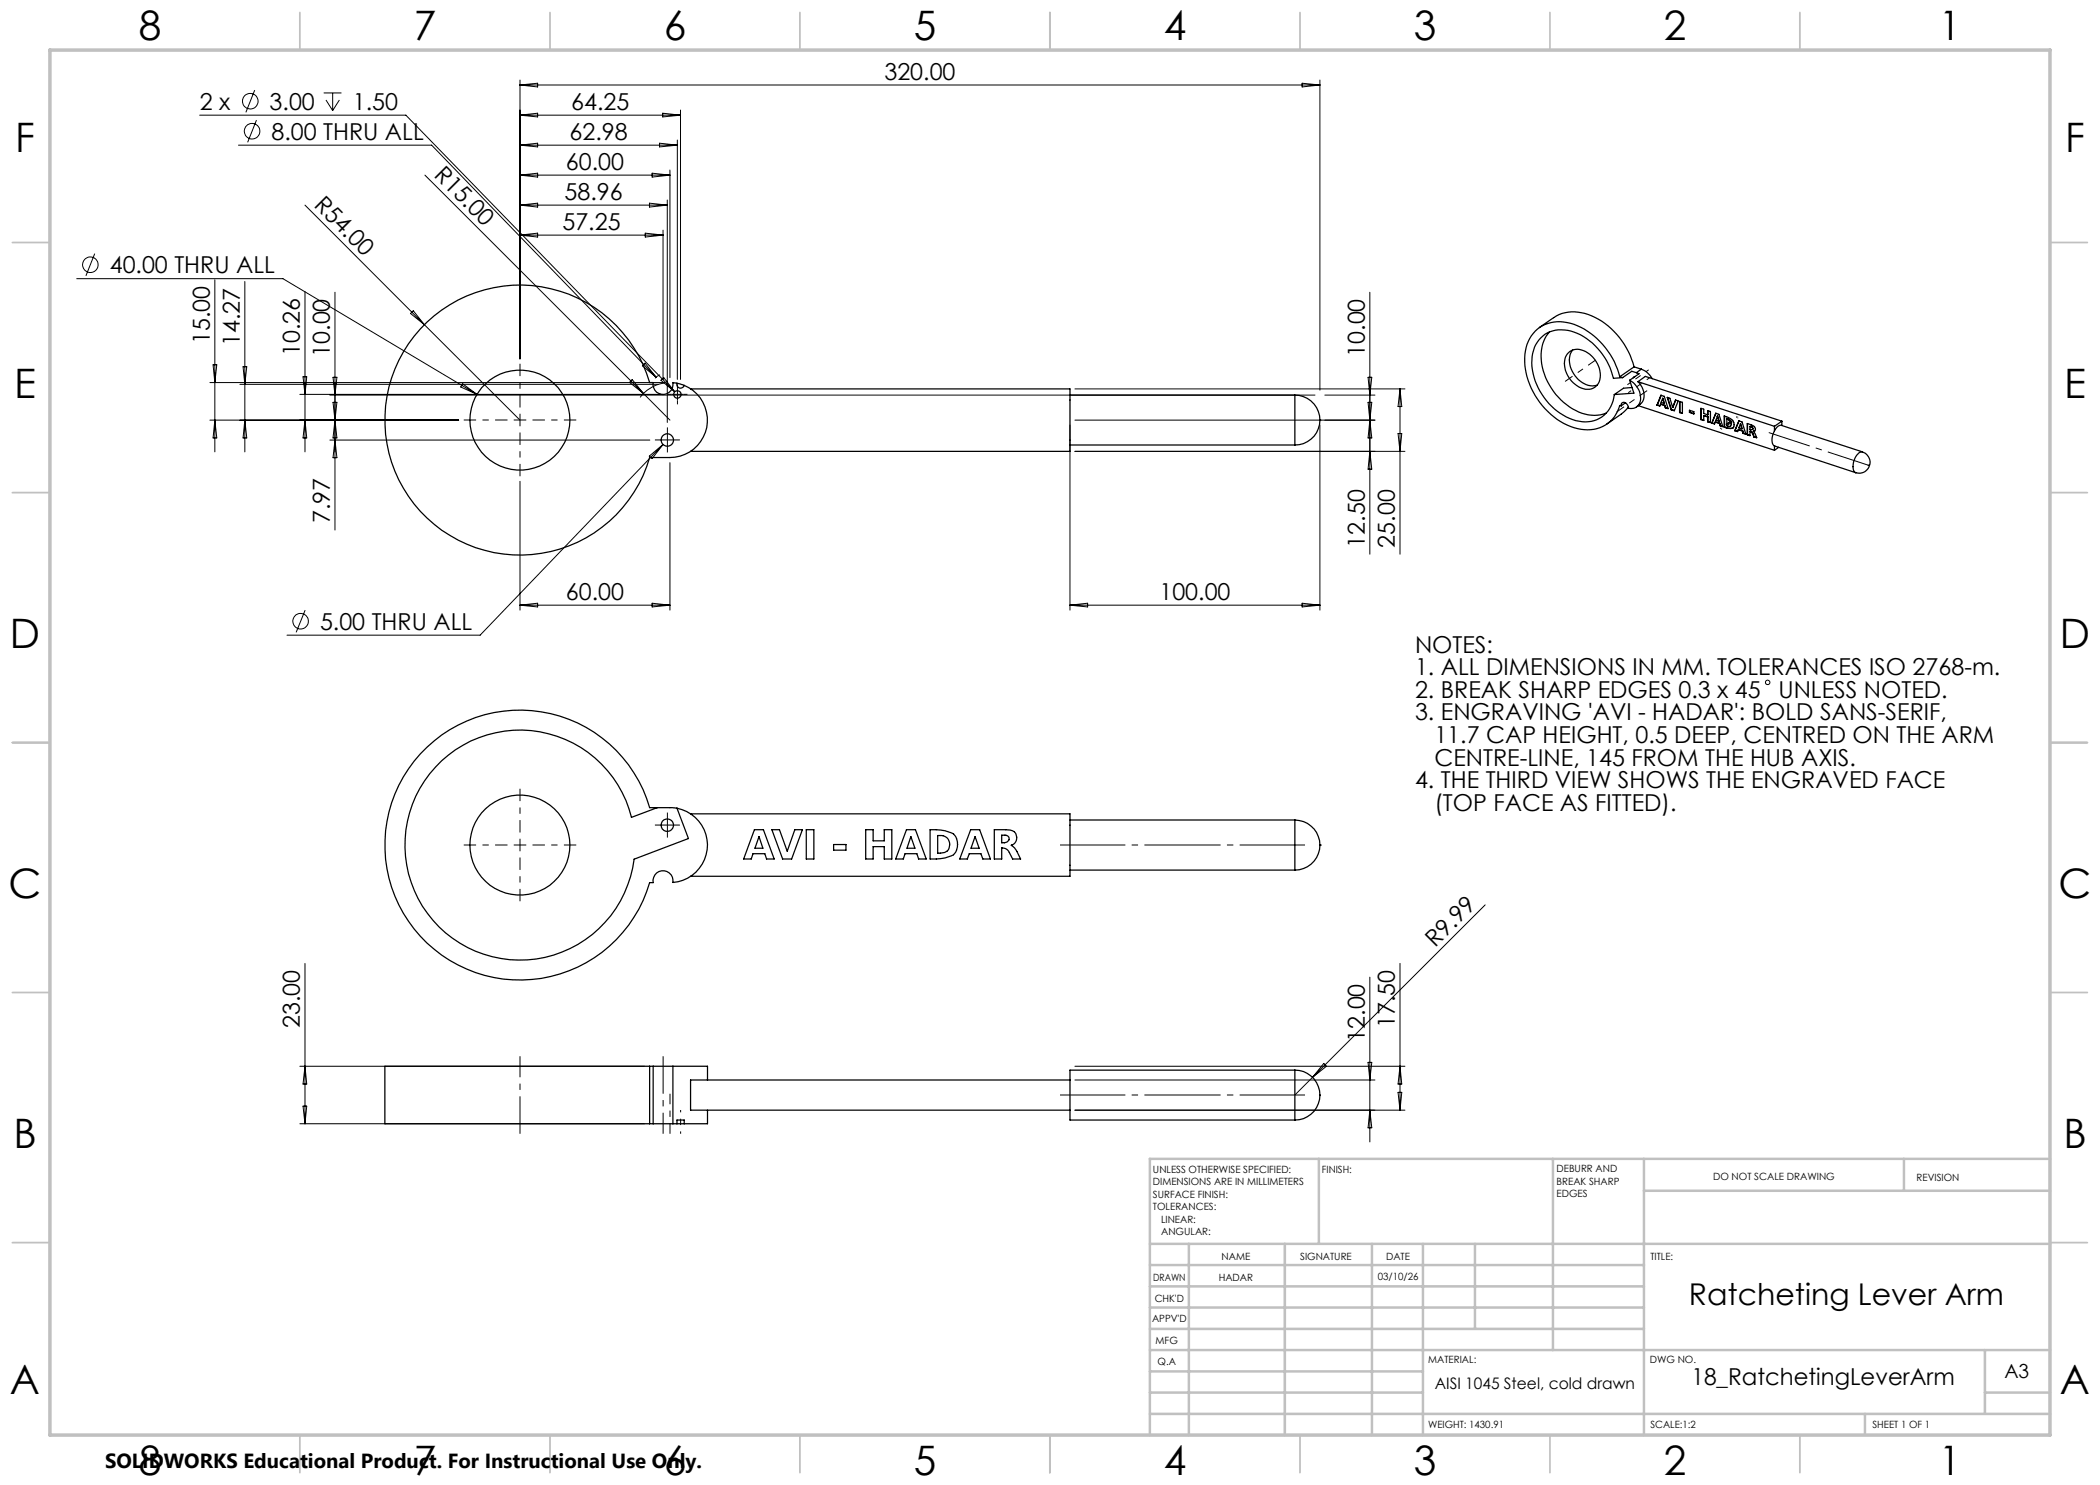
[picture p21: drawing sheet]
<svg xmlns="http://www.w3.org/2000/svg" width="420mm" height="297mm" viewBox="0 0 420 297" stroke-linecap="round" stroke-linejoin="round" font-family="sans-serif">
<defs><g id="words">
<g font-size="8.1">
<text x="27.7" y="8">8</text>
<text x="82.7" y="8">7</text>
<text x="132.7" y="8">6</text>
<text x="182.7" y="8">5</text>
<text x="232.7" y="8">4</text>
<text x="282.7" y="8">3</text>
<text x="332.7" y="8">2</text>
<text x="387.7" y="8">1</text>
<text x="3" y="30.4">F</text>
<text x="413" y="30.4">F</text>
<text x="2.8" y="79.6">E</text>
<text x="412.8" y="79.6">E</text>
<text x="2" y="129.6">D</text>
<text x="412" y="129.6">D</text>
<text x="1.7" y="179.6">C</text>
<text x="411.7" y="179.6">C</text>
<text x="2.7" y="229.6">B</text>
<text x="412.7" y="229.6">B</text>
<text x="2" y="278.9">A</text>
<text x="412" y="278.9">A</text>
<text x="27.7" y="295">8</text>
<text x="82.7" y="295">7</text>
<text x="132.7" y="295">6</text>
<text x="182.7" y="295">5</text>
<text x="232.7" y="295">4</text>
<text x="282.7" y="295">3</text>
<text x="332.7" y="295">2</text>
<text x="387.7" y="295">1</text>
</g>
<text font-size="6" x="337.8" y="261">Ratcheting Lever Arm</text>
<g font-size="4.7">
<text x="176.9" y="16">320.00</text>
<text x="39.9" y="21.9">2 x</text>
<text x="53.9" y="21.9">3.00</text>
<text x="70.6" y="21.9">1.50</text>
<text x="114.2" y="22">64.25</text>
<text x="54.3" y="27.9">8.00 THRU ALL</text>
<text x="113.9" y="28">62.98</text>
<text x="86.6" y="35.2" transform="rotate(45 86.6 35.2)">R15.00</text>
<text x="113.2" y="34">60.00</text>
<text x="62.6" y="41.2" transform="rotate(45 62.6 41.2)">R54.00</text>
<text x="112.9" y="40">58.96</text>
<text x="112.5" y="46">57.25</text>
<text x="21.9" y="54.6">40.00 THRU ALL</text>
<text x="42" y="68.9" transform="rotate(-90 42 68.9)">15.00</text>
<text x="48" y="69.2" transform="rotate(-90 48 69.2)">14.27</text>
<text x="60" y="71.2" transform="rotate(-90 60 71.2)">10.26</text>
<text x="66" y="71.4" transform="rotate(-90 66 71.4)">10.00</text>
<text x="273" y="71.4" transform="rotate(-90 273 71.4)">10.00</text>
<text x="66" y="104.7" transform="rotate(-90 66 104.7)">7.97</text>
<text x="273" y="109.5" transform="rotate(-90 273 109.5)">12.50</text>
<text x="279" y="109.5" transform="rotate(-90 279 109.5)">25.00</text>
<text x="113.2" y="120">60.00</text>
<text x="231.9" y="120">100.00</text>
<text x="64" y="125.9">5.00 THRU ALL</text>
<text x="283" y="130.5">NOTES:</text>
<text x="283" y="135">1. ALL DIMENSIONS IN MM. TOLERANCES ISO 2768-m.</text>
<text x="283" y="139.6">2. BREAK SHARP EDGES 0.3 x 45</text>
<text x="355.7" y="139.6">UNLESS NOTED.</text>
<text x="283" y="144.1">3. ENGRAVING 'AVI - HADAR': BOLD SANS-SERIF,</text>
<text x="286.9" y="148.6">11.7 CAP HEIGHT, 0.5 DEEP, CENTRED ON THE ARM</text>
<text x="286.9" y="153.1">CENTRE-LINE, 145 FROM THE HUB AXIS.</text>
<text x="283" y="157.7">4. THE THIRD VIEW SHOWS THE ENGRAVED FACE</text>
<text x="286.9" y="162.2">(TOP FACE AS FITTED).</text>
<text x="287" y="189.5" transform="rotate(-45 287 189.5)">R9.99</text>
<text x="60" y="205.6" transform="rotate(-90 60 205.6)">23.00</text>
<text x="273" y="208.4" transform="rotate(-90 273 208.4)">12.00</text>
<text x="279" y="205.6" transform="rotate(-90 279 205.6)">17.50</text>
<text x="338.3" y="277">18_RatchetingLeverArm</text>
</g>
<text font-size="4.1" x="21" y="293.7">SOLIDWORKS Educational Product. For Instructional Use Only.</text>
<text font-size="3.9" x="400.9" y="275.5">A3</text>
<text font-size="3.2" x="287" y="277.9">AISI 1045 Steel, cold drawn</text>
<g font-size="2">
<text x="230.6" y="234.6">UNLESS OTHERWISE SPECIFIED:</text>
<text x="230.6" y="237.1">DIMENSIONS ARE IN MILLIMETERS</text>
<text x="230.6" y="239.6">SURFACE FINISH:</text>
<text x="264.4" y="234.6">FINISH:</text>
<text x="311.3" y="234.5">DEBURR AND</text>
<text x="311.3" y="237">BREAK SHARP</text>
<text x="311.3" y="239.5">EDGES</text>
<text x="342.6" y="236">DO NOT SCALE DRAWING</text>
<text x="383.3" y="236.2">REVISION</text>
<text x="230.6" y="242.1">TOLERANCES:</text>
<text x="232.2" y="244.6">LINEAR:</text>
<text x="232.2" y="247.1">ANGULAR:</text>
<text x="244.3" y="252">NAME</text>
<text x="260" y="251.9">SIGNATURE</text>
<text x="277.2" y="251.9">DATE</text>
<text x="330.1" y="251.9">TITLE:</text>
<text x="230.6" y="256.1">DRAWN</text>
<text x="243.7" y="256.1">HADAR</text>
<text x="275.6" y="255.9">03/10/26</text>
<text x="230.9" y="260.3">CHK'D</text>
<text x="230.4" y="264.4">APPV'D</text>
<text x="231.1" y="268.8">MFG</text>
<text x="231.5" y="273">Q.A</text>
<text x="285.6" y="272.5">MATERIAL:</text>
<text x="330" y="272.5">DWG NO.</text>
<text x="285.6" y="285.5">WEIGHT: 1430.91</text>
<text x="330.1" y="285.6">SCALE:1:2</text>
<text x="374.5" y="285.6">SHEET 1 OF 1</text>
</g>
</g></defs>
<g fill="none" stroke="#000" stroke-width=".25">
<path d="M135.4 76.7a.75 .75 0 0 0 .5 .9 .75 .75 0 0 0 .9-.5M135.4 76.7l-.8-.2a2.01 2.01 0 0 1-2 2.4 2.01 2.01 0 0 1-2-2.4h-.7a27 27 0 0 0-41.5-14.5 27 27 0 0 0 0 44 27 27 0 0 0 41.5-14.5h4.1a7.5 7.5 0 0 0 7.4-6 7.5 7.5 0 0 0-4.6-8.4M135.4 76.7l1.4 .4M138.1 77.8h75.9v12.5h-75.9M214 79h45M259 79a5 5 0 0 1 5 5M259 79v10M307.9 65.5l2.8-2a8.1 8.1 0 0 1 9 .3 15.6 15.6 0 0 1 7.1 9.6M309.9 66.4a8.4 8.4 0 0 0-1 8.5 12.5 12.5 0 0 0 8.7 8.1h1.9l1.7-.4M313.5 70.8a2.88 2.88 0 0 1 4-.2 5.1 5.1 0 0 1 2.2 6.1 2.81 2.81 0 0 1-4.2 .5 5.1 5.1 0 0 1-2.2-6.1zM314.5 70a4.4 4.4 0 0 0 .8 5.5 4 4 0 0 0 4.1 1.5M324 75.3a14.9 14.9 0 0 0-10.6-10.8 6.8 6.8 0 0 0-8.5 7.1 14.8 14.8 0 0 0 10.6 14.1 6.7 6.7 0 0 0 8.5-4.6l.2 .1"/>
<path d="M324 75.3l.5 .2M324.5 75.5l-1.8 .2a13.1 13.1 0 0 0-8.5-9.5 5.8 5.8 0 0 0-7.8 5.8 12.6 12.6 0 0 0 9.4 12.2 5.7 5.7 0 0 0 7.1-5.3M325.9 76.1a3.7 3.7 0 0 1 1.9 4.8l-.8 .7-.6 .1-.8-.1a.89 .89 0 0 0-.3-.9 .89 .89 0 0 0-1-.1l-.1 .6M325.9 76.1l.9 2.5-3.9 .3M326.4 77.5l-1.7 .1-1.8 1.3M326.8 73.4l-2.8 1.9M326.8 73.4l1.5 .4M327 75.3l-.3 .3M327.3 74.5l.5 .3-1.9 1.3M327.3 74.5l-.9-.2-1.9 1.2M327.6 76.3a3.2 3.2 0 0 1 .6 4.4l-.9 .7M327.6 76.3l1.5-1 27.3 8.9"/>
<path d="M327.6 76.3l27.3 9M328.3 73.8l1.1 .6 1 1.3M328.3 73.8l-1 .7M332.2 79.1l-.7 1.9M332.5 79.7l.3 1M332.5 79.7l-.3 .8 .6 .2M333.5 79.5l.8 2.4M214 89h45M264 84a5 5 0 0 1-5 5M264 84h.1M325.1 80.6l-.9 .6M325.6 81.4l-1.4 1.4-2.8 2"/>
<path d="M327.7 81.1l27.2 9M331.4 81l.8-1.9 .6 .2 .8 2.4-.5-.1M331.5 81l.5 .1M331.5 81h-.1M332.1 80.9l.9 .2M332.1 80.9l-.1 .3-.6-.2M333 81.1l.1 .5M333 81.1l.1 .4M333 81.1h.1M333.1 81.5l.5 .2M333.1 81.5v.1M334.3 81.9l.6 .2"/>
<path d="M334.3 81.9h-.1M334.5 81.5l.6-1.5 .5 .2-.7 2-.7-.3M334.5 81.5l-.5-1.8-.6-.2 .8 2.4M335.1 80l-.6 1.5M335.9 80.3l.6 .2v2.2l-.6-.2zM336 82.5l.5 .1M336 80.3v2.2M336 82.5h-.1M337.9 82.1l.9 .2v.5l-.9-.3zM338 82.4l.8 .3M338 82.1v.3M338 82.4l-.1 .1"/>
<path d="M340.3 83.9l.4 .1M340.3 81.7v2.2M340.3 83.9h-.1M340.7 83.1v1l-.5-.2M340.7 83.1l.8 .3M340.7 83.1l.9 .3M341.5 83l-.8-.3v-.9l-.5-.1v2.2M341.5 83v-.9l.6 .2v2.2l-.6-.2M341.5 83.4v.9M341.6 82.1l-.1 .9M341.6 83.4v.9M341.6 84.3l.5 .2"/>
<path d="M341.6 83.4h-.1M341.6 84.3h-.1M342.4 84.6l.7-1.9 .7 .2 .8 2.4-.6-.1M342.4 84.6l.5 .1M342.4 84.6h.1M343 84.4l-.1 .4-.5-.2M343 84.4l.9 .3M343 84.4l1 .3M343.2 82.7l-.8 1.9M343.5 83.3l.2 .9M343.5 83.3l-.3 .8 .5 .1M343.9 84.7l.1 .5"/>
<path d="M344 84.7l.1 .4M344 84.7h-.1M344.1 85.1l.4 .2M344.1 85.1l-.1 .1M344.8 85.4v-2.2l.8 .3a1.51 1.51 0 0 1 1.1 1.9l-.1 .3h-.5l-.8-.1M344.8 85.4l.5 .2M344.9 85.4l.4 .1M344.9 83.2v2.2M344.9 85.4h-.1M345.3 85.5l1.3 .1M345.3 85.5v.1M345.4 83.8v1.4h.7"/>
<path d="M345.4 83.8h.2M345.4 83.8l.2 .1M345.6 83.9l.2 .1M345.6 83.8l.2 .1M345.6 83.8v.1M345.8 84l.2 .2 .3 .6M345.8 83.9l.4 .4 .1 .5M345.8 83.9v.1M346.1 85.2h.1M346.3 84.8l-.2 .4M346.3 84.8h.1M347 86.1l.8-1.9 .6 .2 .8 2.5-.6-.2"/>
<path d="M347 86.1l.5 .2M347 86.1h.1M347.7 85.9l-.2 .4-.5-.2M347.7 85.9l.8 .3M347.8 84.2l-.8 1.9M348.1 84.8l.3 1M348.1 84.8l-.3 .8 .6 .2M348.1 84.7l.3 1.1M348.1 84.7v.1M348.5 86.2l.1 .5M348.5 86.2l.2 .4M348.5 86.2h.1"/>
<path d="M348.7 86.6l.4 .2M348.7 86.6l-.1 .1M349.5 86.9l.5 .2M349.5 84.7v2.2M349.5 86.9v.1M350 85.3v.6l.3 .1 .2-.2M350 86.3v.8l-.5-.1M350 86.3h.1M350 85.3h.3M350 85.3l.2 .1M350 86.3l.6 .5M350.1 86.3l.5 .4"/>
<path d="M350.1 86.3h-.1M350.2 85.4h.1M350.3 85.3l.1 .1M350.3 85.3l-.1 .1M350.3 85.4l.2 .4M350.4 85.4l.2 .4M350.4 85.4h-.1M350.6 86.8l.2 .6M350.6 85.8l-.1 .1M350.6 85.8l-.2 .1M350.6 86.7l.2 .6M350.6 86.7v.1"/>
<path d="M350.7 86.3l.6 1.3-.5-.2M350.7 86.3h.1M350.7 86.3h.2a.65 .65 0 0 0 .2-.7 .65 .65 0 0 0-.5-.5l-1.1-.4v2.3M350.8 86.3h-.1M350.8 87.3l.5 .2M350.8 87.3v.1M350.9 86.2l-.1 .1M354.9 86.1a2.61 2.61 0 0 0 0 3.1M354.9 86.1a1.4 1.4 0 0 1 1.4-1l16.2 5.3M354.9 89.2l16.3 5.3M354.9 85.3v.8M354.9 89.2v.9"/>
<path d="M355.7 89.5l-.8 .6M356.4 84.2l-1.5 1.1M356.4 84.2v.9M372.5 90.4a2.17 2.17 0 0 1 1.4 2.7 2.17 2.17 0 0 1-2.7 1.4M372.5 90.4a2.35 2.35 0 0 0-1.8 2.3 1.57 1.57 0 0 0 .5 1.8M373.6 93.1h.1M85.4 149.4a27 27 0 0 1 44.5 12.1h4.1a7.5 7.5 0 0 1 7.5 7.2 7.5 7.5 0 0 1-6.9 7.8 2.01 2.01 0 0 0-2-2.4 2.01 2.01 0 0 0-2 2.4h-.7a27 27 0 0 1-39.9 15.6 27 27 0 0 1-4.6-42.7zM131.4 161.5l-5.1 2a23 23 0 0 0-36.2-12.8 23 23 0 0 0 2.4 38.3 23 23 0 0 0 34.3-17.2l10.9-4.1-2.3-6.1M138.1 162.8h75.9v12.5h-75.9M150.9 165.9h1.8l2.1 5.9h-1.5l-.3-1.1h-2.4l-.4 1.1h-1.5zM151.8 167.3l.8 2.3h-1.6zM154.4 165.9h1.5l1.5 4.3 1.6-4.3h1.5l-2.2 5.9h-1.8z"/>
<path d="M161.3 165.9h1.5v5.9h-1.5zM166.7 168.9h2.5v1.1h-2.5zM173.1 165.9h1.5v2.3h2.2v-2.3h1.6v5.9h-1.6v-2.5h-2.2v2.5h-1.5zM181.3 165.9h1.8l2.1 5.9h-1.5l-.3-1.1h-2.4l-.3 1.1h-1.6zM182.2 167.3l.8 2.3h-1.6zM186 165.9a9.2 9.2 0 0 1 4.7 .9 3.1 3.1 0 0 1 0 4.2 8.4 8.4 0 0 1-4.7 .8zM187.5 167.1a1.84 1.84 0 0 1 2.3 1.1 1.84 1.84 0 0 1-.9 2.3l-1.4 .1zM194.1 165.9h1.8l2.2 5.9h-1.5l-.4-1.1h-2.3l-.4 1.1h-1.6zM195 167.3l.8 2.3h-1.6zM198.9 165.9h2.3a1.8 1.8 0 0 1 2.1 1.5 1.48 1.48 0 0 1-1.1 1.6l1 .9 .9 1.9h-1.6l-.6-1.3a1.53 1.53 0 0 0-1.6-.9v2.2h-1.4zM200.3 167h.7a.77 .77 0 0 1 .8 .9 .77 .77 0 0 1-.9 .7h-.6zM214 174h45"/>
<path d="M214 164h45M259 164a5.1 5.1 0 0 1 5 5M259 164v10M264 169a5 5 0 0 1-5 5M264 169h.1M129.9 213.3h-52.9v11.5h52.9M129.9 213.3v11.5M129.9 213.3h.7M130.6 213.3h4M130.6 213.3v11.5M134.6 213.3h6.9v2.7M134.6 213.3v11.5"/>
<path d="M214 216v6M214 216h-75.9v6h75.9M259 214a5 5 0 0 1 5 5 5 5 0 0 1-5 5M259 214h-45v2M259 214v10M129.9 224.8h.7M130.6 224.8h4M134.6 224.8h.8M135.4 224.8v-.8h1.4v.8M135.4 224.8h1.4M141.5 222v2.8h-4.7M214 222v2h45"/>
<circle cx="135.5" cy="78.9" r=".74"/>
<circle cx="104" cy="84" r="10"/>
<circle cx="133.5" cy="88" r="1.25"/>
<circle cx="104" cy="169" r="10"/>
<circle cx="133.5" cy="165" r="1.25"/>
</g>
<g fill="none" stroke="#000" stroke-width=".2">
<path d="M50.9 18l-1.7 4.5M64.7 18.6h3.6M65.2 20l1.3 2.1M66.5 18.6v3.5M67.9 20l-1.4 2.1M104 16v55.8M104 17l3.5-.4v.8zM104 17h160M260.4 16.6l3.6 .4-3.6 .4zM264 16v62M39.9 23h41.3l53.7 55.3M47.7 29h38.6l44.9 46.5"/>
<path d="M51.3 24l-1.8 4.5M85 35l43.7 43.7M104 23l3.5-.4v.8zM104 29l3.5-.4v.8zM104 35l3.5-.4v.8zM104 35h30M104 29h31.5M104 23h32.1M130.4 34.6l3.6 .4-3.6 .4zM131.9 28.6l3.6 .4-3.6 .4zM132.5 22.6l3.6 .4-3.6 .4zM134 34v41.5"/>
<path d="M135.5 28v47.9M136.1 22v53.9M15.3 55.7h41.3l38.8 23.2M18.9 50.7l-1.7 4.5M43 55.9v34.5M49 56.3v34.1M61 41l23.9 23.9M61 58.3v32.1M67 58.5v47.5M104 41l3.5-.4v.8zM104 47l3.5-.4v.8zM104 47h28.6"/>
<path d="M104 41h29.5M129 46.6l3.6 .4-3.6 .4zM129.9 40.6l3.6 .4-3.6 .4zM132.6 46v29.9M133.5 40v44.5M274 58.5v52.3M42 76.5h91M42.6 73h.8l-.4 3.5zM48 76.9h83.6M48.6 73.3h.8l-.4 3.6zM60 78.9h72.5M60.6 75.3h.7l-.3 3.6z"/>
<path d="M66 79h197M66.6 75.5h.8l-.4 3.5zM82.1 62.7l.6-.5 2.2 2.7zM84.9 64.9l19.1 19.1M92.5 76.8l2.9 2.1-3.3-1.5zM126.4 75.9l2.3 2.8-2.8-2.2zM128.5 73.2l.5-.6 2.2 2.9zM128.7 78.7l5.3 5.3M132 75l-1 .7M132.2 76.1l.6-.6 2.1 2.8zM133 76.6a7.4 7.4 0 0 0-5 2.9M215 77.8h66"/>
<path d="M265 79h10M273.6 75.5h.8l-.4 3.5zM280 77.8v33M280 77.8l.4 3.5h-.8zM42 84h49.7M43 84l.4 3.6h-.8zM49 84l.4 3.6h-.8zM61 84l.3 3.6h-.7zM66 88h64M66.6 80.5h.8l-.8 7.1h.8zM67 88l.4 3.5h-.8zM104 96.3v25.7"/>
<path d="M129.9 91.2l2.7-2.3-2.2 2.8zM132.6 88.9l-36.6 38.1h-38.6M134 92.5v29.5M214 85v37M215 84h60M215 90.3h66M264 85v37M273.6 80.5h.8l-.4 3.5zM274 84l.4 3.6h-.8zM274 90.3l.4 3.5h-.8zM279.6 86.7h.8l-.4 3.6zM61 122l-1.8 4.5"/>
<path d="M104 121h30M104 121l3.5-.4v.8zM130.4 120.6l3.6 .4-3.6 .4zM214 121h50M214 121l3.5-.4v.8zM260.4 120.6l3.6 .4-3.6 .4zM61 192.7v32.1M274 195.4v33M280 192.7v29.3M297 181l-38 38M60 213.3h68.9M61 213.3l.3 3.5h-.7z"/>
<path d="M215 216h60M215 213.3h66M264.8 212.7l.5 .6-2.8 2.2zM273.6 212.5h.8l-.4 3.5zM279.6 218.5h.8l-.4 3.5zM280 213.3l.4 3.5h-.8zM60 224.8h68.9M60.6 221.2h.7l-.3 3.6zM215 222h66M274 222l.4 3.6h-.8z"/>
<circle cx="50.1" cy="20.2" r="1.55"/>
<circle cx="50.4" cy="26.2" r="1.55"/>
<circle cx="18.1" cy="52.9" r="1.55"/>
<circle cx="60.1" cy="124.2" r="1.55"/>
<circle cx="353.5" cy="136.5" r=".44"/>
</g>
<g fill="none" stroke="#000" stroke-width=".2" stroke-dasharray="15.2 1.3 1.3 1.3" stroke-linecap="butt">
<path d="M134.2 78.9h-.7M135.5 78.9v-1.3M135.5 78.9h-1.3M135.5 78.9v1.2M135.5 78.9h1.2M135.5 77.6v-.7M136.7 78.9h.8M104 84v-1.2M104 84h-1.2M104 84v1.3M104 84h1.3M132.2 88h-1.2"/>
<path d="M133.5 88v-1.3M133.5 88h-1.3M133.5 88v1.2M133.5 88h1.2M133.5 86.7v-1.2M133.5 89.2v1.3M134.7 88h1.3M135.5 80.1v.8M104 169v-1.2M104 169h-1.2M104 169v1.3M104 169h1.3"/>
<path d="M132.2 165h-1.2M133.5 165v-1.2M133.5 165h-1.3M133.5 165v1.3M133.5 165h1.2M133.5 163.8v-1.3M133.5 166.3v1.2M134.7 165h1.3"/>
</g>
<path d="M101.5 84h-8.7M104 81.5v-8.7M104 86.5v8.8M106.5 84h8.7M101.5 169h-8.7M104 166.5v-8.7M104 171.5v8.8M106.5 169h8.7" fill="none" stroke="#000" stroke-width=".2" stroke-dasharray="15.2 1.3 1.3 1.3" stroke-dashoffset="12.8" stroke-linecap="butt"/>
<path d="M329.7 74l-4.2 3M329.9 75.6l-4.2 2.9" fill="none" stroke="#000" stroke-width=".2" stroke-dasharray="15.2 1.3 1.3 1.3" stroke-dashoffset="14.5" stroke-linecap="butt"/>
<path d="M319.1 72l-6.1 4.3M323.3 82.4l6.1-4.3" fill="none" stroke="#000" stroke-width=".2" stroke-dasharray="15.2 1.3 1.3 1.3" stroke-dashoffset="13.4" stroke-linecap="butt"/>
<path d="M347.4 83.4l-3.4 2.3M347.4 83.3l-3.4 2.4M347.6 83.6l-3.3 2.3M347.6 83.3l-3.3 2.4" fill="none" stroke="#000" stroke-width=".2" stroke-dasharray="15.2 1.3 1.3 1.3" stroke-dashoffset="15.1" stroke-linecap="butt"/>
<path d="M373.7 93.1l-19.9-6.6" fill="none" stroke="#000" stroke-width=".2" stroke-dasharray="15.2 1.3 1.3 1.3" stroke-dashoffset="6.6" stroke-linecap="butt"/>
<path d="M134 226.8v-8" fill="none" stroke="#000" stroke-width=".2" stroke-dasharray="15.2 1.3 1.3 1.3" stroke-dashoffset="13.1" stroke-linecap="butt"/>
<path d="M132.6 211.3v15.5M104 226.8v-15.5" fill="none" stroke="#000" stroke-width=".2" stroke-dasharray="15.2 1.3 1.3 1.3" stroke-dashoffset="7.8" stroke-linecap="butt"/>
<path d="M261 169h-49M261 219h-49" fill="none" stroke="#000" stroke-width=".2" stroke-dasharray="15.2 1.3 1.3 1.3" stroke-dashoffset="2.2" stroke-linecap="butt"/>
<path d="M136.1 222v4.8" fill="none" stroke="#000" stroke-width=".2" stroke-dasharray="15.2 1.3 1.3 1.3" stroke-dashoffset="14.8" stroke-linecap="butt"/>
<g fill="none" stroke="#c0c0c0" stroke-width=".35">
<path d="M60 2.5v7.5M110 2.5v7.5M160 2.5v7.5M210 2.5v7.5M260 2.5v7.5M310 2.5v7.5M360 2.5v7.5M2.5 48.5h7.5M410 48.5h7.5M2.5 98.5h7.5M410 98.5h7.5M2.5 148.5h7.5"/>
<path d="M410 148.5h7.5M2.5 198.5h7.5M410 198.5h7.5M2.5 248.5h7.5M410 248.5h7.5M60 287v7.5M110 287v7.5M160 287v7.5M210 287v7.5M260 287v7.5M310 287v7.5M360 287v7.5"/>
</g>
<g fill="none" stroke="#c0c0c0" stroke-width=".5">
<path d="M263.8 231.8v17M310.6 231.8v38.2M328.8 231.8v55.2M328.8 238.2h81.2M380.8 231.8v6.4M410 231.8h-180v55.2M230 248.8h180M230 257.3h98.8M230 253h98.8M237.8 248.8v38.2M257 248.8v38.2M274.4 248.8v38.2"/>
<path d="M284.6 248.8v38.2M295 248.8v17M230 265.8h98.8M230 261.5h98.8M230 278.5h54.6M230 274.3h54.6M230 270h180M397 278.5h13M397 270v12.8M230 282.8h180M373 282.8v4.2"/>
</g>
<path d="M10 10h400v277h-400z" fill="none" stroke="#c0c0c0" stroke-width=".7"/>
<use href="#words"/>
</svg>
